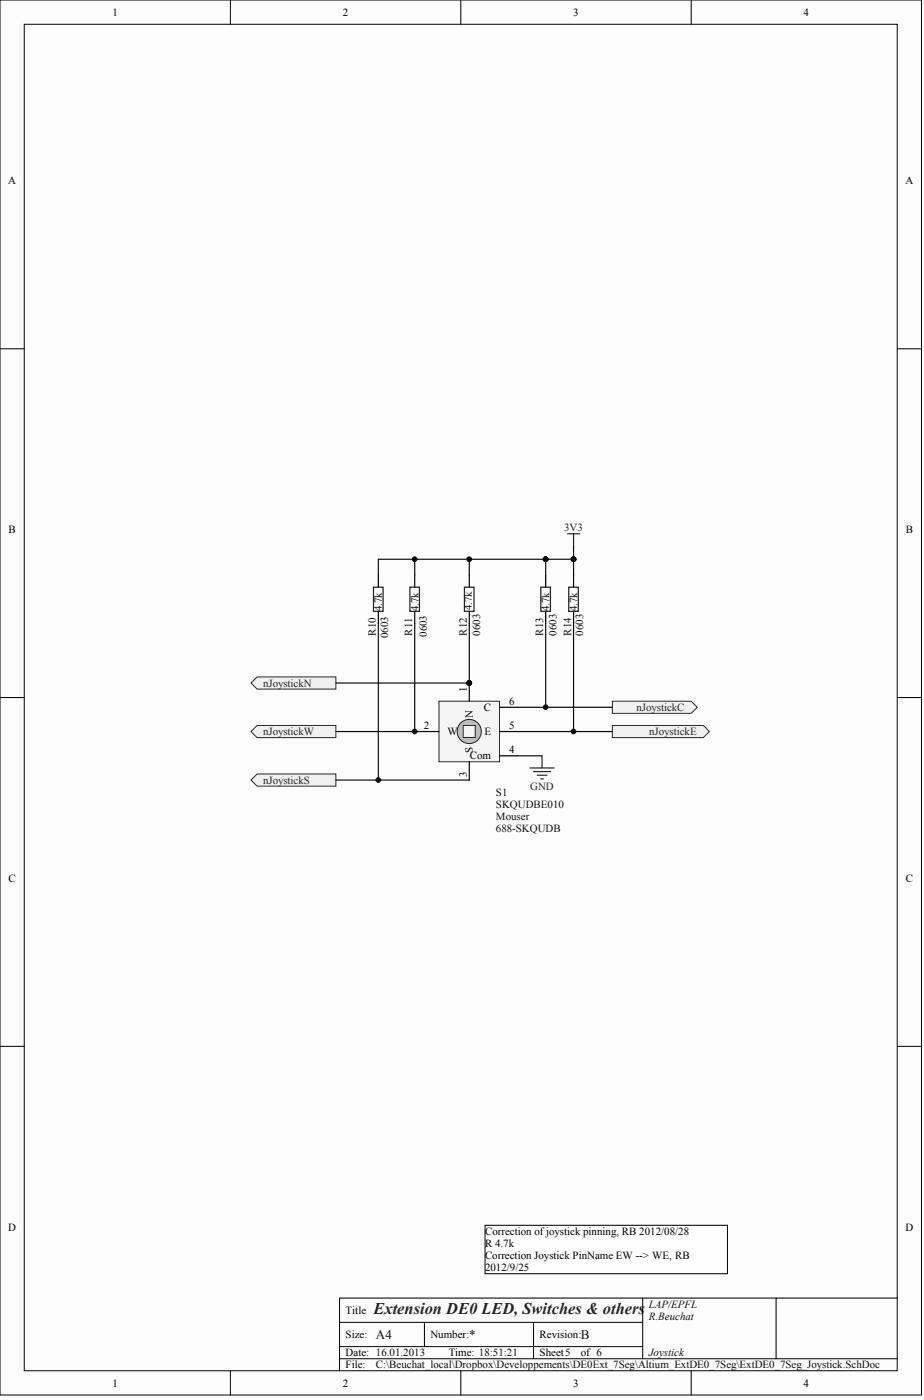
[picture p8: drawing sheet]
<svg xmlns="http://www.w3.org/2000/svg" width="322mm" height="488mm" viewBox="0 0 322 488" stroke-linecap="round" stroke-linejoin="round" font-family="sans-serif">
<defs><g id="words">
<text font-size="5.7" fill="#262626" x="130.2" y="458.2">Extension DE0 LED, Switches &amp; others</text>
<g font-size="4.6" fill="#0e0e0e">
<text x="131" y="467">A4</text>
<text x="163.6" y="467">*</text>
<text x="202.5" y="467">B</text>
</g>
<g font-size="3.8">
<text x="39.2" y="5.5">1</text>
<text x="119.5" y="5.5">2</text>
<text x="199.8" y="5.5">3</text>
<text x="280.1" y="5.5">4</text>
<text x="2.8" y="64.2">A</text>
<text x="315.6" y="64.2">A</text>
<text x="3" y="185.9">B</text>
<text x="315.8" y="185.9">B</text>
<text x="162.7" y="241.2" transform="rotate(-90 162.7 241.2)">1</text>
<text x="177.5" y="245.8">6</text>
<text x="164.9" y="250.3" transform="rotate(-90 164.9 250.3)">N</text>
<text x="168.7" y="247.9">C</text>
<text x="147.7" y="254.3">2</text>
<text x="156" y="256.4">W</text>
<text x="168.9" y="256.4">E</text>
<text x="177.5" y="254.3">5</text>
<text x="164.9" y="262.7" transform="rotate(-90 164.9 262.7)">S</text>
<text x="177.5" y="262.7">4</text>
<text x="163.8" y="264.9">Com</text>
<text x="162.7" y="271" transform="rotate(-90 162.7 271)">3</text>
<text x="3" y="307.5">C</text>
<text x="315.8" y="307.5">C</text>
<text x="2.8" y="429.1">D</text>
<text x="169.1" y="430.7">Correction ofjoystick pinning, RB 2012/08/28</text>
<text x="315.6" y="429.1">D</text>
<text x="169.1" y="434.9">R 4.7k</text>
<text x="169.1" y="439.2">Correction Joystick PinName EW --&gt; WE, RB</text>
<text x="169.1" y="443.4">2012/9/25</text>
<text x="120.5" y="458.2">Title</text>
<text x="120.5" y="466.7">Size:</text>
<text x="150.1" y="466.7">Number:</text>
<text x="188.1" y="466.7">Revision:</text>
<text x="120.5" y="473">Date: 16.01.2013</text>
<text x="156.4" y="473">Time: 18:51:21</text>
<text x="188.1" y="473">Sheet5</text>
<text x="202.5" y="473">of 6</text>
<text x="120.5" y="477.2">File:</text>
<text x="39.2" y="483.6">1</text>
<text x="119.5" y="483.6">2</text>
<text x="199.8" y="483.6">3</text>
<text x="280.1" y="483.6">4</text>
</g>
<g font-size="3.8" fill="#262626">
<text x="196.6" y="185.3">3V3</text>
<text x="91.7" y="239.5">nJoystickN</text>
<text x="221.9" y="247.9">nJoystickC</text>
<text x="91.7" y="256.4">nJoystickW</text>
<text x="226.3" y="256.4">nJoystickE</text>
<text x="91.7" y="273.3">nJoystickS</text>
<text x="184.8" y="275.4">GND</text>
</g>
<g font-size="3.8" fill="#0e0e0e">
<text x="133.1" y="213.2" transform="rotate(-90 133.1 213.2)">4.7k</text>
<text x="145.8" y="213.2" transform="rotate(-90 145.8 213.2)">4.7k</text>
<text x="164.4" y="212.8" transform="rotate(-90 164.4 212.8)">4.7k</text>
<text x="191.5" y="213.2" transform="rotate(-90 191.5 213.2)">4.7k</text>
<text x="201.2" y="213.2" transform="rotate(-90 201.2 213.2)">4.7k</text>
<text x="131" y="221.7" transform="rotate(-90 131 221.7)">R10</text>
<text x="143.7" y="221.7" transform="rotate(-90 143.7 221.7)">R11</text>
<text x="162.7" y="221.7" transform="rotate(-90 162.7 221.7)">R12</text>
<text x="167.4" y="221.7" transform="rotate(-90 167.4 221.7)">0603</text>
<text x="189.4" y="221.7" transform="rotate(-90 189.4 221.7)">R13</text>
<text x="194" y="221.7" transform="rotate(-90 194 221.7)">0603</text>
<text x="199.1" y="221.7" transform="rotate(-90 199.1 221.7)">R14</text>
<text x="203.3" y="221.7" transform="rotate(-90 203.3 221.7)">0603</text>
<text x="135.3" y="222.5" transform="rotate(-90 135.3 222.5)">0603</text>
<text x="148.8" y="222.1" transform="rotate(-90 148.8 222.1)">0603</text>
<text x="172.9" y="277.5">S1</text>
<text x="172.9" y="281.8">SKQUDBE010</text>
<text x="172.9" y="286">Mouser</text>
<text x="172.9" y="290.2">688-SKQUDB</text>
<text x="226.1" y="456.1">LAP/EPFL</text>
<text x="226.1" y="460.3">R.Beuchat</text>
<text x="226.1" y="473">Joystick</text>
<text x="131" y="477.2">C:\Beuchat_local\Dropbox\Developpements\DE0Ext_7Seg\Altium_ExtDE0_7Seg\ExtDE0_7Seg_Joystick.SchDoc</text>
</g>
</g></defs>
<g fill="#fcfcfc" stroke="#000" stroke-width=".35">
<path d="M0 0h321.2v486.5h-321.2z"/>
<path d="M8.5 8.5h304.3v469.5h-304.3z"/>
</g>
<g fill="none" stroke="#000" stroke-width=".35">
<path d="M80.3 0v8.5M160.6 0v8.5M240.9 0v8.5M0 121.6h8.5M312.8 121.6h8.4M0 243.3h8.5M312.8 243.3h8.4M0 364.9h8.5M312.8 364.9h8.4M224 452.7v21.2M270.5 452.7h-152.1v25.4M312.8 452.7h-42.3v21.2"/>
<path d="M80.3 478.1v8.5M118.4 461.2h105.6M118.4 473.9h194.4M118.4 469.6h105.6M147.9 461.2v8.4M160.6 478.1v8.5M186 461.2v12.7M240.9 478.1v8.5"/>
</g>
<path d="M153 244.5h21.1v21.2h-21.1z" fill="#f5f5f5" stroke="#262626" stroke-width=".35"/>
<circle cx="163.6" cy="255.1" r="4.2" fill="#c0c0c0" stroke="#1c1c1c" stroke-width=".35"/>
<path d="M161.5 253h4.2v4.2h-4.2z" fill="#f5f5f5" stroke="#262626" stroke-width=".35"/>
<path d="M163.6 238.2v6.3M146.7 255.1h6.3M174.2 255.1h6.3M174.2 246.7h6.3M163.6 265.7v6.3M174.2 263.6h6.3" fill="none" stroke="#000" stroke-width=".42"/>
<circle cx="163.6" cy="238.2" r=".82" fill="#0e0e0e" stroke="#0e0e0e" stroke-width=".35"/>
<g fill="#f0f0f0" stroke="#262626" stroke-width=".35">
<path d="M89.6 253h27.5v4.2h-27.5l-2.1-2.1z" fill-rule="evenodd"/>
<path d="M89.6 269.9h27.5v4.3h-27.5l-2.1-2.2z" fill-rule="evenodd"/>
<path d="M213.5 253h31.7l2.1 2.1-2.1 2.1h-31.7z" fill-rule="evenodd"/>
</g>
<path d="M184.7 267.8h8.5M186 269.1h5.9M187.3 270.4h3.3M188.5 271.6h.9M188.9 263.6v4.2" fill="none" stroke="#262626" stroke-width=".42"/>
<g fill="#f0f0f0" stroke="#262626" stroke-width=".35">
<path d="M89.6 236.1h27.5v4.2h-27.5l-2.1-2.1z" fill-rule="evenodd"/>
<path d="M213.5 244.5h27.4l2.2 2.2-2.2 2.1h-27.4z" fill-rule="evenodd"/>
</g>
<path d="M131.9 217.5v54.5M144.6 217.5v37.6M190.2 217.5v29.2M199.9 217.5v37.6M117.1 238.2h46.5M117.1 255.1h29.6M180.5 255.1h33M180.5 246.7h33M117.1 272h46.5" fill="none" stroke="#0e0e0e" stroke-width=".42"/>
<g fill="#0e0e0e" stroke="#0e0e0e" stroke-width=".35">
<circle cx="163.6" cy="238.2" r=".82"/>
<circle cx="199.9" cy="255.1" r=".82"/>
<circle cx="144.5" cy="255.1" r=".82"/>
<circle cx="131.9" cy="272" r=".82"/>
<circle cx="190.2" cy="246.6" r=".82"/>
</g>
<path d="M131.9 200.5v4.3M131.9 213.2v4.3M144.6 200.5v4.3M144.6 213.2v4.3M163.6 200.5v4.3M163.6 213.2v4.3M190.2 200.5v4.3M190.2 213.2v4.3M199.9 200.5v4.3M199.9 213.2v4.3" fill="none" stroke="#000" stroke-width=".42"/>
<path d="M130.2 204.8h3.3v8.4h-3.3zM142.9 204.8h3.3v8.4h-3.3zM161.9 204.8h3.3v8.4h-3.3zM188.5 204.8h3.4v8.4h-3.4zM198.2 204.8h3.4v8.4h-3.4z" fill="none" stroke="#1c1c1c" stroke-width=".42"/>
<path d="M197.8 186.2h4.2M199.9 186.2v4.2" fill="none" stroke="#262626" stroke-width=".42"/>
<path d="M169.1 427.3h84.5v16.9h-84.5z" fill="#fefefe" stroke="#000" stroke-width=".35"/>
<path d="M144.6 195v5.5M163.6 195v5.5M190.2 195h-58.3v5.5M190.2 195v5.5M190.2 195h9.7M199.9 190.4v10.1M163.6 217.5v20.7M180.5 263.6h8.4" fill="none" stroke="#0e0e0e" stroke-width=".42"/>
<g fill="#0e0e0e" stroke="#0e0e0e" stroke-width=".35">
<circle cx="144.5" cy="195" r=".82"/>
<circle cx="163.6" cy="195" r=".82"/>
<circle cx="163.6" cy="238.2" r=".82"/>
<circle cx="190.2" cy="195" r=".82"/>
<circle cx="199.9" cy="195" r=".82"/>
</g>
<use href="#words"/>
</svg>
